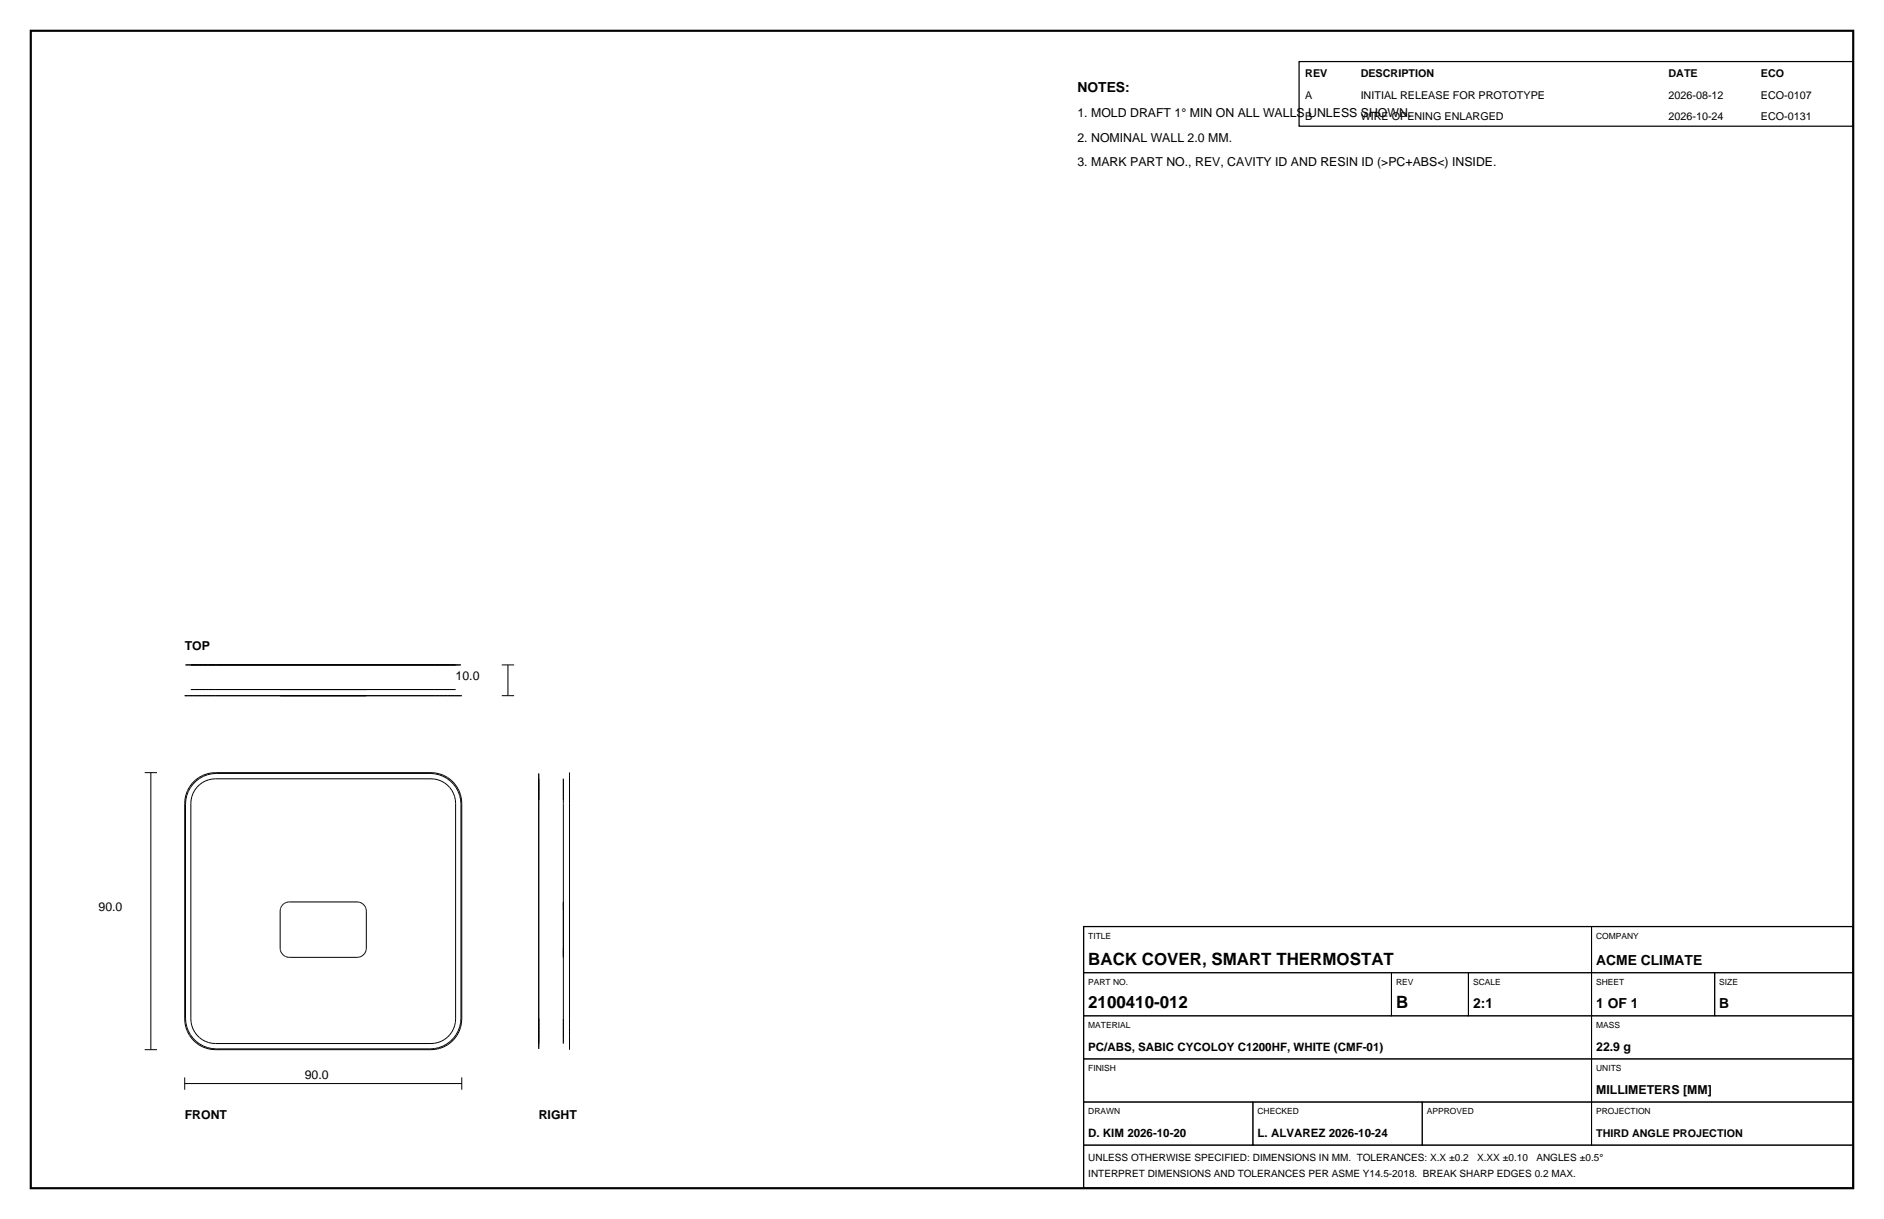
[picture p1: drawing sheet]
<svg xmlns="http://www.w3.org/2000/svg" width="432mm" height="279mm" viewBox="0 0 432 279" stroke-linecap="round" stroke-linejoin="round" font-family="sans-serif">
<defs><g id="words">
<g font-size="3.9">
<text x="249.4" y="221.2">BACK COVER, SMART THERMOSTAT</text>
<text x="249.4" y="231.1">2100410-012</text>
<text x="320" y="231.1">B</text>
</g>
<g font-size="3.2">
<text x="246.9" y="21.2">NOTES:</text>
<text x="365.8" y="221.2">ACME CLIMATE</text>
<text x="337.6" y="231.1">2:1</text>
<text x="365.8" y="231.1">1 OF 1</text>
<text x="394.1" y="231.1">B</text>
</g>
<g font-size="2.8">
<text x="246.9" y="26.8">1. MOLD DRAFT 1° MIN ON ALL WALLS UNLESS SHOWN.</text>
<text x="246.9" y="32.5">2. NOMINAL WALL 2.0 MM.</text>
<text x="246.9" y="38.1">3. MARK PART NO., REV, CAVITY ID AND RESIN ID (&gt;PC+ABS&lt;) INSIDE.</text>
<text x="42.3" y="148.9">TOP</text>
<text x="104.4" y="155.9">10.0</text>
<text x="22.6" y="208.8">90.0</text>
<text x="365.8" y="240.9">22.9 g</text>
<text x="69.8" y="247.3">90.0</text>
<text x="365.8" y="250.8">MILLIMETERS [MM]</text>
<text x="42.3" y="256.5">FRONT</text>
<text x="123.5" y="256.5">RIGHT</text>
</g>
<g font-size="2.6">
<text x="249.4" y="240.9">PC/ABS, SABIC CYCOLOY C1200HF, WHITE (CMF-01)</text>
<text x="249.4" y="260.7">D. KIM 2026-10-20</text>
<text x="288.2" y="260.7">L. ALVAREZ 2026-10-24</text>
</g>
<g font-size="2.5">
<text x="299.2" y="17.6">REV</text>
<text x="311.9" y="17.6">DESCRIPTION</text>
<text x="382.4" y="17.6">DATE</text>
<text x="403.6" y="17.6">ECO</text>
<text x="299.2" y="22.6">A</text>
<text x="311.9" y="22.6">INITIAL RELEASE FOR PROTOTYPE</text>
<text x="382.4" y="22.6">2026-08-12</text>
<text x="403.6" y="22.6">ECO-0107</text>
<text x="299.2" y="27.5">B</text>
<text x="311.9" y="27.5">WIRE OPENING ENLARGED</text>
<text x="382.4" y="27.5">2026-10-24</text>
<text x="403.6" y="27.5">ECO-0131</text>
<text x="365.8" y="260.7">THIRD ANGLE PROJECTION</text>
</g>
<g font-size="2.3">
<text x="249.4" y="266">UNLESS OTHERWISE SPECIFIED: DIMENSIONS IN MM. TOLERANCES: X.X ±0.2</text>
<text x="249.4" y="269.9">INTERPRET DIMENSIONS AND TOLERANCES PER ASME Y14.5-2018. BREAK SHARP EDGES 0.2 MAX.</text>
<text x="338.5" y="266">X.XX ±0.10</text>
<text x="352.1" y="266">ANGLES ±0.5°</text>
</g>
<g font-size="1.9">
<text x="249.4" y="215.2">TITLE</text>
<text x="365.8" y="215.2">COMPANY</text>
<text x="249.4" y="225.8">PART NO.</text>
<text x="320" y="225.8">REV</text>
<text x="337.6" y="225.8">SCALE</text>
<text x="365.8" y="225.8">SHEET</text>
<text x="394.1" y="225.8">SIZE</text>
<text x="249.4" y="235.7">MATERIAL</text>
<text x="365.8" y="235.7">MASS</text>
<text x="249.4" y="245.5">FINISH</text>
<text x="365.8" y="245.5">UNITS</text>
<text x="249.4" y="255.4">DRAWN</text>
<text x="288.2" y="255.4">CHECKED</text>
<text x="327" y="255.4">APPROVED</text>
<text x="365.8" y="255.4">PROJECTION</text>
</g>
</g></defs>
<path d="M7.1 7.1h417.6v265.2h-417.6z" fill="none" stroke="#000" stroke-width=".49"/>
<g fill="none" stroke="#000" stroke-width=".23">
<path d="M42.3 159.5h63.5M42.5 152.4h63.1M43.7 158h60.7M115 159.5h2.8M115 152.4h2.8M116.4 152.4v7.1M33.2 177.1h2.8M34.6 177.1v63.5M44.1 179.5a7.1 7.1 0 0 1 5.3-2.4h49.4a7.1 7.1 0 0 1 7 7v49.4a7.1 7.1 0 0 1-7 7.1h-49.4a7.1 7.1 0 0 1-7.1-7.1v-49.4a7.1 7.1 0 0 1 1.8-4.6zM44.2 179.7a7.1 7.1 0 0 1 5.4-2.4h49a7.1 7.1 0 0 1 7 7v49.1a7.1 7.1 0 0 1-7 7h-49a7.1 7.1 0 0 1-7.1-7v-49.1a7 7 0 0 1 1.7-4.6zM123.5 177.3v63.1M129.1 178.5v60.7"/>
<path d="M130.5 177.1v63.5M45.1 180.5a5.7 5.7 0 0 1 4.3-2h49.4a5.6 5.6 0 0 1 5.6 5.6v49.4a5.6 5.6 0 0 1-5.6 5.7h-49.4a5.6 5.6 0 0 1-5.7-5.7v-49.4a5.7 5.7 0 0 1 1.4-3.6zM64.7 207.5l.7-.6 .9-.2h15.5a2.12 2.12 0 0 1 2.2 2.1v8.5a2.12 2.12 0 0 1-2.2 2.1h-15.5a2.12 2.12 0 0 1-2.1-2.1v-8.5l.1-.6zM248.4 212.4h116.4v10.6h-116.4zM364.8 212.4h59.9v10.6h-59.9zM248.4 223h70.5v9.8h-70.5zM248.4 232.8h116.4v9.9h-116.4zM318.9 223h17.6v9.8h-17.6zM336.5 223h28.3v9.8h-28.3zM364.8 223h28.2v9.8h-28.2zM364.8 232.8h59.9v9.9h-59.9zM393 223h31.7v9.8h-31.7z"/>
<path d="M33.2 240.6h2.8M42.3 246.9v2.9M42.3 248.4h63.5M105.8 246.9v2.9M248.4 242.7h116.4v9.9h-116.4zM248.4 252.6h38.8v9.9h-38.8zM287.2 252.6h38.8v9.9h-38.8zM326 252.6h38.8v9.9h-38.8zM364.8 242.7h59.9v9.9h-59.9zM364.8 252.6h59.9v9.9h-59.9zM248.4 262.5h176.3v9.8h-176.3z"/>
</g>
<path d="M297.7 14.1h127v14.8h-127zM248.4 212.4h176.3v59.9h-176.3z" fill="none" stroke="#000" stroke-width=".28"/>
<use href="#words"/>
</svg>
